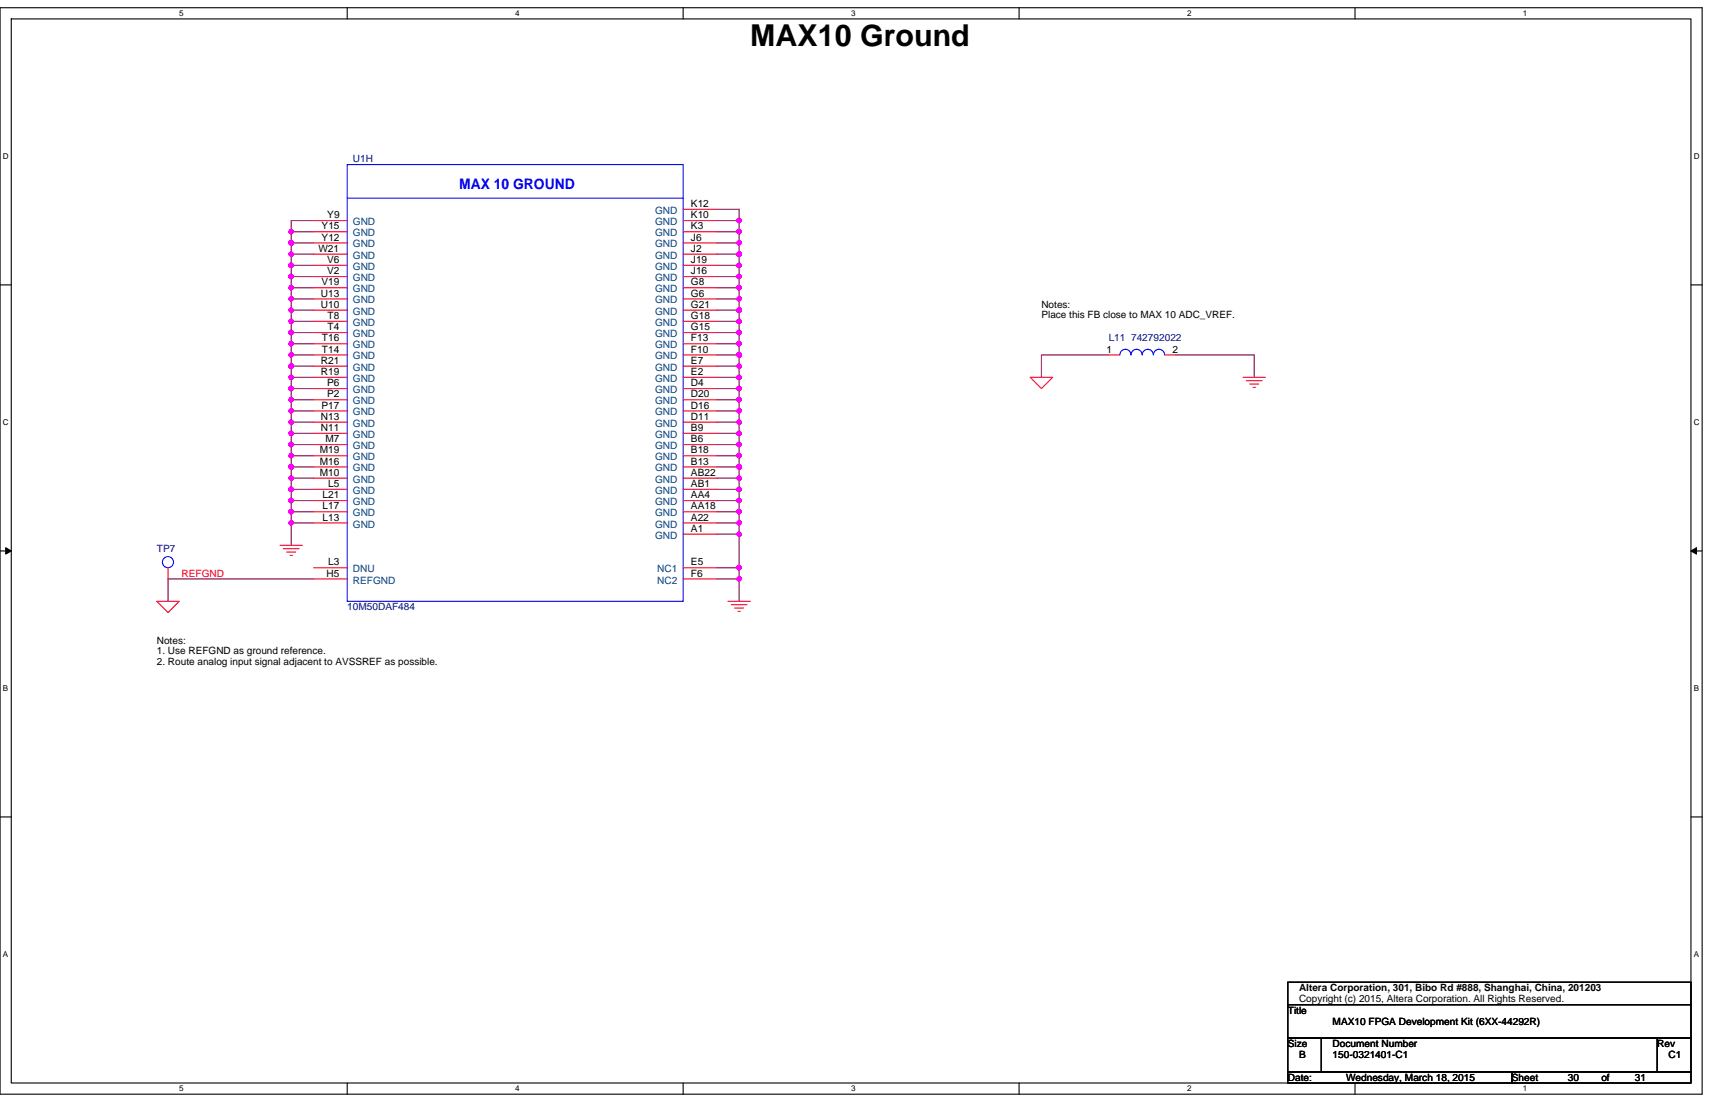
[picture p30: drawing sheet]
<svg xmlns="http://www.w3.org/2000/svg" width="432mm" height="279mm" viewBox="0 0 432 279" stroke-linecap="round" stroke-linejoin="round" font-family="sans-serif">
<defs><g id="words">
<text font-size="7.6" x="188.9" y="11.6">MAX10 Ground</text>
<text font-size="3.7" fill="#00f" x="115.6" y="47.6">MAX 10 GROUND</text>
<g font-size="2.5" fill="#000080">
<text x="88.8" y="40.8">U1H</text>
<text x="279.1" y="86">L11 742792022</text>
<text x="39.5" y="139">TP7</text>
<text x="87.4" y="153.6">10M50DAF484</text>
</g>
<g font-size="2.5" fill="#004080">
<text x="164.9" y="53.8">GND</text>
<text x="88.8" y="56.7">GND</text>
<text x="88.8" y="59.5">GND</text>
<text x="164.9" y="59.5">GND</text>
<text x="164.9" y="56.7">GND</text>
<text x="88.8" y="62.3">GND</text>
<text x="88.8" y="65.1">GND</text>
<text x="164.9" y="62.3">GND</text>
<text x="164.9" y="65.1">GND</text>
<text x="88.8" y="67.9">GND</text>
<text x="88.8" y="70.8">GND</text>
<text x="164.9" y="67.9">GND</text>
<text x="164.9" y="70.8">GND</text>
<text x="88.8" y="73.6">GND</text>
<text x="88.8" y="76.4">GND</text>
<text x="164.9" y="73.6">GND</text>
<text x="164.9" y="76.4">GND</text>
<text x="88.8" y="79.2">GND</text>
<text x="88.8" y="82">GND</text>
<text x="164.9" y="79.2">GND</text>
<text x="164.9" y="82">GND</text>
<text x="88.8" y="84.9">GND</text>
<text x="88.8" y="87.7">GND</text>
<text x="164.9" y="84.9">GND</text>
<text x="164.9" y="87.7">GND</text>
<text x="88.8" y="90.5">GND</text>
<text x="88.8" y="93.3">GND</text>
<text x="164.9" y="90.5">GND</text>
<text x="164.9" y="93.3">GND</text>
<text x="88.8" y="96.1">GND</text>
<text x="88.8" y="99">GND</text>
<text x="88.8" y="101.8">GND</text>
<text x="164.9" y="96.1">GND</text>
<text x="164.9" y="99">GND</text>
<text x="164.9" y="101.8">GND</text>
<text x="88.8" y="104.6">GND</text>
<text x="88.8" y="107.4">GND</text>
<text x="164.9" y="104.6">GND</text>
<text x="164.9" y="107.4">GND</text>
<text x="88.8" y="110.2">GND</text>
<text x="88.8" y="113.1">GND</text>
<text x="164.9" y="110.2">GND</text>
<text x="164.9" y="113.1">GND</text>
<text x="88.8" y="115.9">GND</text>
<text x="88.8" y="118.7">GND</text>
<text x="164.9" y="115.9">GND</text>
<text x="164.9" y="118.7">GND</text>
<text x="88.8" y="121.5">GND</text>
<text x="88.8" y="124.3">GND</text>
<text x="164.9" y="121.5">GND</text>
<text x="164.9" y="124.3">GND</text>
<text x="88.8" y="127.1">GND</text>
<text x="88.8" y="130">GND</text>
<text x="164.9" y="127.1">GND</text>
<text x="164.9" y="130">GND</text>
<text x="88.8" y="132.8">GND</text>
<text x="164.9" y="132.8">GND</text>
<text x="164.9" y="135.6">GND</text>
<text x="88.8" y="144.1">DNU</text>
<text x="88.8" y="146.9">REFGND</text>
<text x="165.5" y="146.9">NC2</text>
<text x="165.5" y="144.1">NC1</text>
</g>
<g font-size="2.5">
<text x="174" y="52.1">K12</text>
<text x="81" y="57.7">Y15</text>
<text x="82.4" y="54.9">Y9</text>
<text x="174" y="57.7">K3</text>
<text x="174" y="54.9">K10</text>
<text x="80.2" y="63.4">W21</text>
<text x="81" y="60.6">Y12</text>
<text x="174" y="60.6">J6</text>
<text x="174" y="63.4">J2</text>
<text x="80.9" y="71.8">V19</text>
<text x="82.3" y="66.2">V6</text>
<text x="82.3" y="69">V2</text>
<text x="174" y="66.2">J19</text>
<text x="174" y="69">J16</text>
<text x="174" y="71.8">G8</text>
<text x="80.8" y="74.7">U13</text>
<text x="80.8" y="77.5">U10</text>
<text x="174" y="74.7">G6</text>
<text x="174" y="77.5">G21</text>
<text x="262.2" y="77.5">Notes:</text>
<text x="82.5" y="80.3">T8</text>
<text x="82.5" y="83.1">T4</text>
<text x="174" y="80.3">G18</text>
<text x="174" y="83.1">G15</text>
<text x="262.2" y="80.1">Place this FB close to MAX 10 ADC_VREF.</text>
<text x="81.1" y="85.9">T16</text>
<text x="81.1" y="88.8">T14</text>
<text x="174" y="85.9">F13</text>
<text x="174" y="88.8">F10</text>
<text x="278.6" y="88.8">1</text>
<text x="295.2" y="88.8">2</text>
<text x="80.8" y="91.6">R21</text>
<text x="80.8" y="94.4">R19</text>
<text x="174" y="91.6">E7</text>
<text x="174" y="94.4">E2</text>
<text x="82.3" y="97.2">P6</text>
<text x="82.3" y="100">P2</text>
<text x="174" y="97.2">D4</text>
<text x="174" y="100">D20</text>
<text x="80.8" y="105.7">N13</text>
<text x="80.9" y="102.8">P17</text>
<text x="174" y="102.8">D16</text>
<text x="174" y="105.7">D11</text>
<text x="80.8" y="108.5">N11</text>
<text x="81.9" y="111.3">M7</text>
<text x="174" y="108.5">B9</text>
<text x="174" y="111.3">B6</text>
<text x="80.5" y="114.1">M19</text>
<text x="80.5" y="116.9">M16</text>
<text x="80.5" y="119.8">M10</text>
<text x="174" y="114.1">B18</text>
<text x="174" y="116.9">B13</text>
<text x="174" y="119.8">AB22</text>
<text x="81.2" y="125.4">L21</text>
<text x="82.6" y="122.6">L5</text>
<text x="174" y="122.6">AB1</text>
<text x="174" y="125.4">AA4</text>
<text x="81.2" y="128.2">L17</text>
<text x="81.2" y="131">L13</text>
<text x="174" y="128.2">AA18</text>
<text x="174" y="131">A22</text>
<text x="174" y="133.9">A1</text>
<text x="82.6" y="142.3">L3</text>
<text x="174" y="142.3">E5</text>
<text x="82.2" y="145.1">H5</text>
<text x="174" y="145.1">F6</text>
<text x="39.5" y="162.1">Notes:</text>
<text x="39.5" y="164.7">1. Use REFGND as ground reference.</text>
<text x="39.5" y="167.3">2. Route analog input signal adjacent to AVSSREF as possible.</text>
<text x="327.1" y="249.6">Altera Corporation, 301, Bibo Rd #888, Shanghai, China, 201203</text>
<text x="324.3" y="255.1">Title</text>
<text x="327.1" y="252.3">Copyright (c) 2015, Altera Corporation. All Rights Reserved.</text>
<text x="335.5" y="257.9">MAX10 FPGA Development Kit (6XX-44292R)</text>
<text x="324.3" y="263.6">Size</text>
<text x="335.5" y="263.6">Document Number</text>
<text x="417.3" y="263.6">Rev</text>
<text x="327.1" y="266.4">B</text>
<text x="335.5" y="266.4">150-0321401-C1</text>
<text x="420.1" y="266.4">C1</text>
<text x="324.3" y="272">Date:</text>
<text x="338.9" y="272">Wednesday, March 18, 2015</text>
<text x="380.6" y="272">Sheet</text>
<text x="394.7" y="272">30</text>
<text x="403.2" y="272">of</text>
<text x="411.6" y="272">31</text>
</g>
<text font-size="2.5" fill="#f00" x="45.7" y="145.2">REFGND</text>
<g font-size="2">
<text x="45.1" y="4.1">5</text>
<text x="129.7" y="4.1">4</text>
<text x="214.3" y="4.1">3</text>
<text x="298.9" y="4.1">2</text>
<text x="383.5" y="4.1">1</text>
<text x=".7" y="40">D</text>
<text x="426.5" y="40">D</text>
<text x=".7" y="107">C</text>
<text x="426.5" y="107">C</text>
<text x=".7" y="174">B</text>
<text x="426.5" y="174">B</text>
<text x=".7" y="240.9">A</text>
<text x="426.5" y="240.9">A</text>
<text x="45.1" y="274.7">5</text>
<text x="129.7" y="274.7">4</text>
<text x="214.3" y="274.7">3</text>
<text x="298.9" y="274.7">2</text>
<text x="383.5" y="274.7">1</text>
</g>
</g></defs>
<path d="M0 1.9h428.6v273.5h-428.6zM2.8 4.8h422.9v267.8h-422.9z" fill="none" stroke="#000" stroke-width=".28"/>
<g fill="#fff">
<path d="M45.1 2.2h1.1v2.3h-1.1z"/>
<path d="M45.1 272.9h1.1v2.3h-1.1z"/>
</g>
<path d="M87.4 1.9v2.9M87.4 272.6v2.8" fill="none" stroke="#000" stroke-width=".28"/>
<g fill="#fff">
<path d="M129.7 2.2h1.1v2.3h-1.1z"/>
<path d="M129.7 272.9h1.1v2.3h-1.1z"/>
</g>
<path d="M172 1.9v2.9M172 272.6v2.8" fill="none" stroke="#000" stroke-width=".28"/>
<g fill="#fff">
<path d="M214.3 2.2h1.1v2.3h-1.1z"/>
<path d="M214.3 272.9h1.1v2.3h-1.1z"/>
</g>
<path d="M256.6 1.9v2.9M256.6 272.6v2.8" fill="none" stroke="#000" stroke-width=".28"/>
<g fill="#fff">
<path d="M298.9 2.2h1.1v2.3h-1.1z"/>
<path d="M298.9 272.9h1.1v2.3h-1.1z"/>
</g>
<path d="M341.2 1.9v2.9M341.2 272.6v2.8" fill="none" stroke="#000" stroke-width=".28"/>
<g fill="#fff">
<path d="M383.5 2.2h1.1v2.3h-1.1z"/>
<path d="M383.5 272.9h1.1v2.3h-1.1z"/>
<path d="M.7 38.2h1.5v2.3h-1.5z"/>
<path d="M426.5 38.2h1.4v2.3h-1.4z"/>
<path d="M.7 105.2h1.5v2.2h-1.5z"/>
<path d="M426.5 105.2h1.4v2.2h-1.4z"/>
</g>
<path d="M0 71.7h2.8M425.7 71.7h2.9" fill="none" stroke="#000" stroke-width=".28"/>
<g fill="#fff">
<path d="M.7 172.1h1.4v2.3h-1.4z"/>
<path d="M426.5 172.1h1.3v2.3h-1.3z"/>
</g>
<path d="M0 138.7h2.8M425.7 138.7h2.9" fill="none" stroke="#000" stroke-width=".28"/>
<path d="M1.4 137.9l1.4 .8-1.4 .8zM425.7 138.7l1.4-.8v1.6z" fill="#000" stroke="#000" stroke-width=".25"/>
<g fill="#fff">
<path d="M.7 239.1h1.4v2.3h-1.4z"/>
<path d="M426.4 239.1h1.4v2.3h-1.4z"/>
</g>
<path d="M0 205.6h2.8M425.7 205.6h2.9M324.3 247.2h101.4v5.7h-101.4zM324.3 252.9h101.4v8.4h-101.4zM324.3 261.3h8.4v8.5h-8.4zM324.3 269.8h56.3v2.8h-56.3zM332.7 261.3h84.6v8.5h-84.6zM380.6 269.8h45.1v2.8h-45.1zM417.3 261.3h8.4v8.5h-8.4z" fill="none" stroke="#000" stroke-width=".28"/>
<g fill="none" stroke="#800040" stroke-width=".28">
<path d="M73.3 58.3v2.9M73.3 58.3h5.7M79 55.5h-5.7v2.8M180.5 52.7h5.6v2.8M180.5 55.5h5.6M180.5 58.3h5.6M186.1 55.5v2.8M186.1 58.3v2.9M73.3 64v2.8M73.3 75.2v2.9M73.3 72.4v2.8M73.3 69.6v2.8"/>
<path d="M73.3 66.8v2.8M73.3 61.2v2.8M73.3 78.1v2.8M73.3 61.2h5.7M73.3 64h5.7M73.3 66.8h5.7M73.3 69.6h5.7M73.3 72.4h5.7M73.3 75.2h5.7M73.3 78.1h5.7M180.5 61.2h5.6M180.5 64h5.6"/>
<path d="M180.5 66.8h5.6M180.5 69.6h5.6M180.5 72.4h5.6M180.5 75.2h5.6M180.5 78.1h5.6M186.1 75.2v2.9M186.1 61.2v2.8M186.1 69.6v2.8M186.1 66.8v2.8M186.1 64v2.8M186.1 78.1v2.8M186.1 72.4v2.8"/>
<path d="M73.3 95v2.8M73.3 89.3v2.9M73.3 97.8v2.8M73.3 92.2v2.8M73.3 80.9v2.8M73.3 83.7v2.8M73.3 86.5v2.8M73.3 80.9h5.7M73.3 83.7h5.7M73.3 86.5h5.7M73.3 89.3h5.7M73.3 92.2h5.7"/>
<path d="M73.3 95h5.7M73.3 97.8h5.7M180.5 80.9h5.6M180.5 83.7h5.6M180.5 86.5h5.6M180.5 89.3h5.6M180.5 92.2h5.6M180.5 95h5.6M180.5 97.8h5.6M186.1 97.8v2.8M186.1 95v2.8M186.1 86.5v2.8"/>
<path d="M186.1 89.3v2.9M186.1 80.9v2.8M186.1 83.7v2.8M186.1 92.2v2.8M279.1 89.3h-16.9v5.7M296.1 89.3h19.7v5.7M73.3 114.7v2.8M73.3 109.1v2.8M73.3 106.3v2.8M73.3 103.4v2.9M73.3 100.6v2.8M73.3 117.5v2.9"/>
<path d="M73.3 111.9v2.8M73.3 100.6h5.7M73.3 103.4h5.7M73.3 106.3h5.7M73.3 109.1h5.7M73.3 111.9h5.7M73.3 114.7h5.7M73.3 117.5h5.7M180.5 100.6h5.6M180.5 103.4h5.6M180.5 106.3h5.6M180.5 109.1h5.6"/>
<path d="M180.5 111.9h5.6M180.5 114.7h5.6M180.5 117.5h5.6M186.1 100.6v2.8M186.1 109.1v2.8M186.1 103.4v2.9M186.1 111.9v2.8M186.1 117.5v2.9M186.1 114.7v2.8M186.1 106.3v2.8M73.3 120.4v2.8M73.3 126v2.8"/>
<path d="M73.3 123.2v2.8M73.3 131.6v5.7M73.3 120.4h5.7M73.3 123.2h5.7M73.3 126h5.7M73.3 128.8h5.7M73.3 128.8v2.8h5.7M180.5 120.4h5.6M180.5 123.2h5.6M180.5 126h5.6M180.5 128.8h5.6M180.5 131.6h5.6"/>
<path d="M180.5 134.5h5.6M186.1 134.5v8.4M186.1 131.6v2.9M186.1 128.8v2.8M186.1 126v2.8M186.1 123.2v2.8M186.1 120.4v2.8M79 145.7h-36.7v5.7M180.5 142.9h5.6M180.5 145.7h5.6M186.1 145.7v5.7M186.1 142.9v2.8"/>
</g>
<g fill="#f0f" stroke="#f0f" stroke-width=".28">
<circle cx="73.3" cy="58.3" r=".56"/>
<circle cx="73.3" cy="61.1" r=".57"/>
<circle cx="73.3" cy="66.8" r=".56"/>
<circle cx="73.3" cy="83.7" r=".56"/>
<circle cx="73.3" cy="92.2" r=".56"/>
<circle cx="73.3" cy="114.7" r=".56"/>
<circle cx="73.3" cy="117.5" r=".57"/>
<circle cx="73.3" cy="120.4" r=".56"/>
<circle cx="73.3" cy="123.2" r=".56"/>
<circle cx="73.3" cy="128.8" r=".56"/>
<circle cx="186.1" cy="55.5" r=".56"/>
<circle cx="186.1" cy="58.3" r=".56"/>
<circle cx="186.1" cy="61.1" r=".57"/>
<circle cx="186.1" cy="64" r=".56"/>
<circle cx="186.1" cy="78.1" r=".56"/>
<circle cx="186.1" cy="80.9" r=".56"/>
<circle cx="186.1" cy="83.7" r=".56"/>
<circle cx="186.1" cy="89.3" r=".57"/>
<circle cx="186.1" cy="97.8" r=".56"/>
<circle cx="186.1" cy="111.9" r=".56"/>
<circle cx="186.1" cy="114.7" r=".56"/>
<circle cx="186.1" cy="117.5" r=".57"/>
<circle cx="73.3" cy="95" r=".56"/>
<circle cx="73.3" cy="64" r=".56"/>
<circle cx="73.3" cy="109.1" r=".56"/>
<circle cx="73.3" cy="89.3" r=".57"/>
<circle cx="73.3" cy="106.3" r=".56"/>
<circle cx="73.3" cy="103.4" r=".57"/>
<circle cx="73.3" cy="100.6" r=".56"/>
<circle cx="73.3" cy="126" r=".56"/>
<circle cx="73.3" cy="97.8" r=".56"/>
<circle cx="73.3" cy="80.9" r=".56"/>
<circle cx="73.3" cy="75.2" r=".57"/>
<circle cx="73.3" cy="72.4" r=".56"/>
<circle cx="73.3" cy="69.6" r=".56"/>
<circle cx="186.1" cy="75.2" r=".57"/>
<circle cx="186.1" cy="145.7" r=".57"/>
<circle cx="186.1" cy="134.4" r=".56"/>
<circle cx="186.1" cy="131.6" r=".57"/>
<circle cx="186.1" cy="128.8" r=".56"/>
<circle cx="186.1" cy="126" r=".56"/>
<circle cx="186.1" cy="123.2" r=".56"/>
<circle cx="186.1" cy="120.4" r=".56"/>
<circle cx="186.1" cy="100.6" r=".56"/>
<circle cx="186.1" cy="95" r=".56"/>
<circle cx="186.1" cy="109.1" r=".56"/>
<circle cx="186.1" cy="103.4" r=".57"/>
<circle cx="186.1" cy="86.5" r=".56"/>
<circle cx="186.1" cy="69.6" r=".56"/>
<circle cx="186.1" cy="66.8" r=".56"/>
<circle cx="73.3" cy="78.1" r=".56"/>
<circle cx="73.3" cy="111.9" r=".56"/>
<circle cx="73.3" cy="86.5" r=".56"/>
<circle cx="186.1" cy="92.2" r=".56"/>
<circle cx="186.1" cy="72.4" r=".56"/>
<circle cx="186.1" cy="142.9" r=".56"/>
<circle cx="186.1" cy="106.3" r=".56"/>
<circle cx="73.3" cy="131.6" r=".57"/>
</g>
<g fill="none" stroke="#f00" stroke-width=".28">
<path d="M79 55.5h8.4M79 58.3h8.4M172 58.3h8.5M172 52.7h8.5M172 55.5h8.5M79 61.2h8.4M79 64h8.4M79 66.8h8.4M79 69.6h8.4M79 72.4h8.4M79 75.2h8.4M79 78.1h8.4"/>
<path d="M172 61.2h8.5M172 64h8.5M172 66.8h8.5M172 69.6h8.5M172 72.4h8.5M172 75.2h8.5M172 78.1h8.5M79 80.9h8.4M79 83.7h8.4M79 86.5h8.4M79 89.3h8.4M79 92.2h8.4"/>
<path d="M79 95h8.4M79 97.8h8.4M172 80.9h8.5M172 83.7h8.5M172 86.5h8.5M172 89.3h8.5M172 92.2h8.5M172 95h8.5M172 97.8h8.5M259.4 95h5.6l-2.8 2.8zM279.1 89.3h2.9M293.2 89.3h2.9"/>
<path d="M313 95h5.6M313.8 95.8h4M314.7 96.7h2.2M315.5 97.5h.6M79 100.6h8.4M79 103.4h8.4M79 106.3h8.4M79 109.1h8.4M79 111.9h8.4M79 114.7h8.4M79 117.5h8.4M172 100.6h8.5"/>
<path d="M172 103.4h8.5M172 106.3h8.5M172 109.1h8.5M172 111.9h8.5M172 114.7h8.5M172 117.5h8.5M70.5 137.3h5.6M71.4 138.1h3.9M72.2 139h2.2M73 139.8h.6M79 120.4h8.4M79 123.2h8.4"/>
<path d="M79 126h8.4M79 128.8h8.4M79 131.6h8.4M172 120.4h8.5M172 123.2h8.5M172 126h8.5M172 128.8h8.5M172 131.6h8.5M172 134.5h8.5M39.5 151.4h5.6l-2.8 2.8zM42.3 142.9v2.8M79 142.9h8.4"/>
<path d="M79 145.7h8.4M172 145.7h8.5M172 142.9h8.5M183.3 151.4h5.6M184.1 152.2h4M185 153.1h2.2M185.8 153.9h.6"/>
</g>
<g fill="none" stroke="#00f" stroke-width=".28">
<path d="M87.4 41.4h84.6v110h-84.6zM87.4 49.9h84.6M290.4 89.3a1.39 1.39 0 0 0-1.4-1.4 1.41 1.41 0 0 0-1.4 1.4 1.39 1.39 0 0 0-1.4-1.4 1.41 1.41 0 0 0-1.4 1.4 1.4 1.4 0 0 0-1.5-1.4 1.38 1.38 0 0 0-1.3 1.4M293.2 89.3a1.41 1.41 0 0 0-1.4-1.4 1.41 1.41 0 0 0-1.4 1.4"/>
<circle cx="42.3" cy="141.5" r="1.4"/>
</g>
<use href="#words"/>
</svg>
